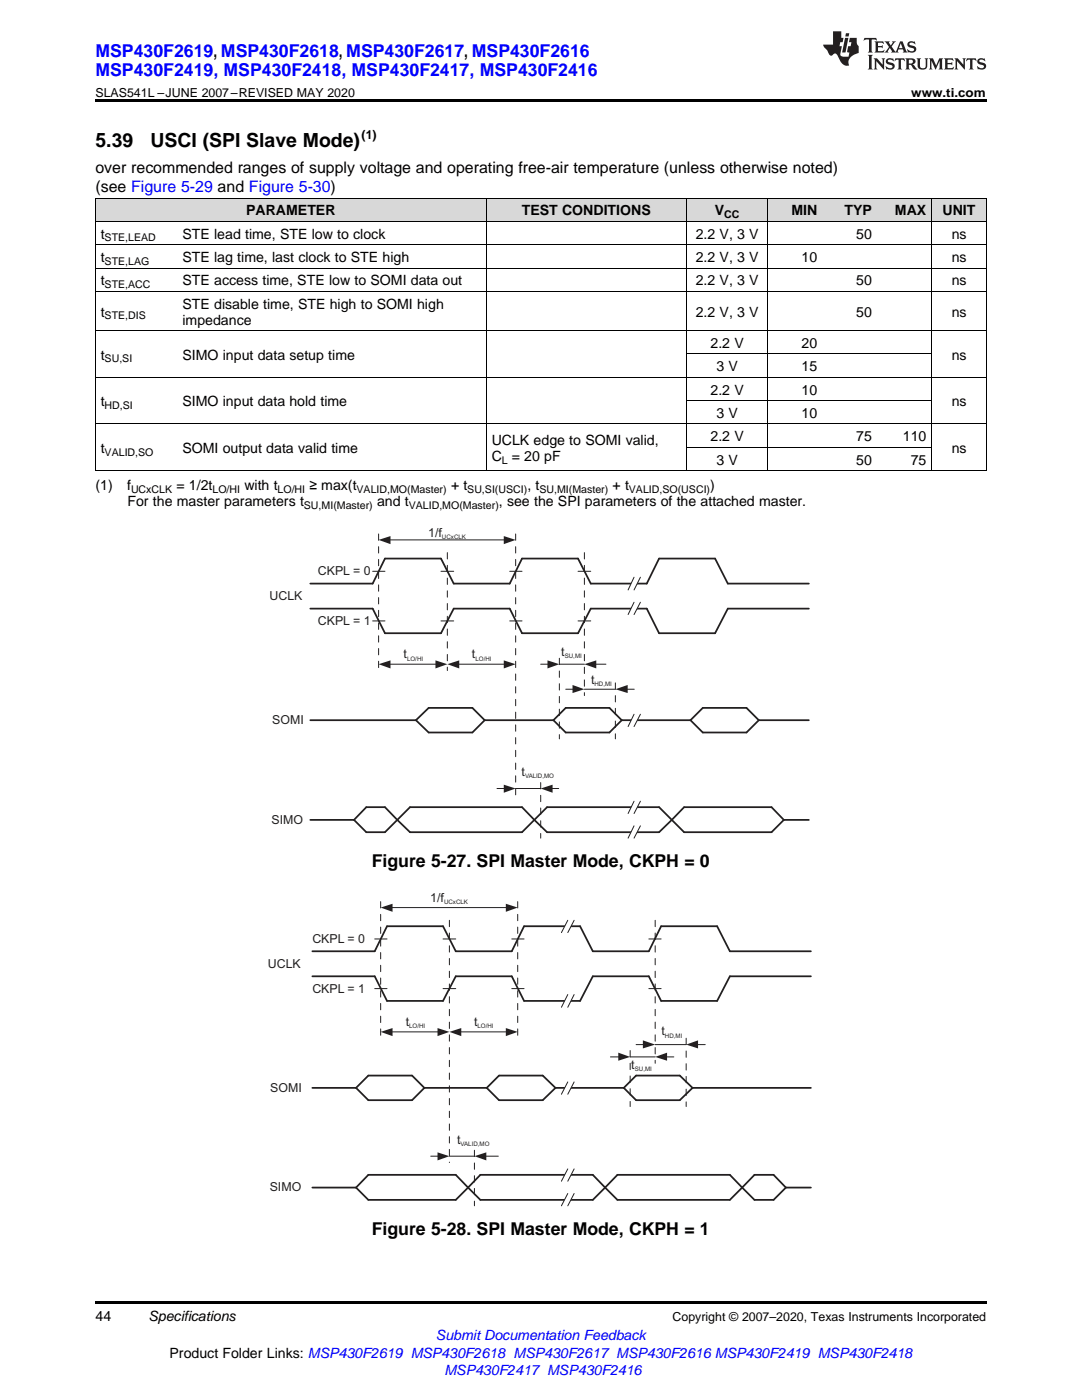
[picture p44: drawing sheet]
<svg xmlns="http://www.w3.org/2000/svg" width="216mm" height="279mm" viewBox="0 0 216 279" stroke-linecap="round" stroke-linejoin="round" font-family="sans-serif">
<defs><g id="words">
<g font-size="3.9">
<text x="19" y="29.3">5.39</text>
<text x="30" y="29.3">USCI (SPI Slave Mode)</text>
</g>
<g font-size="3.5" fill="#00f">
<text x="19" y="11.3">MSP430F2619, MSP430F2618, MSP430F2617, MSP430F2616</text>
<text x="19" y="15.2">MSP430F2419, MSP430F2418, MSP430F2417, MSP430F2416</text>
</g>
<g font-size="3.5">
<text x="74.2" y="173">Figure 5-27. SPI Master Mode, CKPH = 0</text>
<text x="74.2" y="246.4">Figure 5-28. SPI Master Mode, CKPH = 1</text>
</g>
<g font-size="3.2">
<text x="19" y="34.4">over recommended ranges of supply voltage and operating free-air temperature (unless otherwise noted)</text>
<text x="19" y="38.3">(see Figure 5-29 and Figure 5-30)</text>
</g>
<g font-size="2.8">
<text x="20.1" y="47.6">t</text>
<text x="36.4" y="47.6">STE lead time, STE low to clock</text>
<text x="49.1" y="43">PARAMETER</text>
<text x="104.1" y="43">TEST CONDITIONS</text>
<text x="138.8" y="47.6">2.2 V, 3 V</text>
<text x="142.6" y="43">V</text>
<text x="157.9" y="43">MIN</text>
<text x="168.5" y="43">TYP</text>
<text x="170.9" y="47.6">50</text>
<text x="178.6" y="43">MAX</text>
<text x="188.1" y="43">UNIT</text>
<text x="189.9" y="47.6">ns</text>
<text x="20.1" y="52.3">t</text>
<text x="36.4" y="52.3">STE lag time, last clock to STE high</text>
<text x="138.8" y="52.3">2.2 V, 3 V</text>
<text x="159.9" y="52.3">10</text>
<text x="189.9" y="52.3">ns</text>
<text x="20.1" y="56.9">t</text>
<text x="36.4" y="56.9">STE access time, STE low to SOMI data out</text>
<text x="138.8" y="56.9">2.2 V, 3 V</text>
<text x="170.9" y="56.9">50</text>
<text x="189.9" y="56.9">ns</text>
<text x="20.1" y="63.2">t</text>
<text x="36.4" y="61.6">STE disable time, STE high to SOMI high</text>
<text x="36.4" y="64.8">impedance</text>
<text x="138.8" y="63.2">2.2 V, 3 V</text>
<text x="170.9" y="63.2">50</text>
<text x="189.9" y="63.2">ns</text>
<text x="20.1" y="71.8">t</text>
<text x="36.4" y="71.8">SIMO input data setup time</text>
<text x="141.8" y="69.4">2.2 V</text>
<text x="159.9" y="69.4">20</text>
<text x="189.9" y="71.8">ns</text>
<text x="142.9" y="74.1">3 V</text>
<text x="159.9" y="74.1">15</text>
<text x="20.1" y="81.1">t</text>
<text x="36.4" y="81.1">SIMO input data hold time</text>
<text x="141.8" y="78.7">2.2 V</text>
<text x="142.9" y="83.4">3 V</text>
<text x="159.9" y="78.7">10</text>
<text x="159.9" y="83.4">10</text>
<text x="189.9" y="81.1">ns</text>
<text x="98.1" y="88.8">UCLK edge to SOMI valid,</text>
<text x="141.8" y="88.1">2.2 V</text>
<text x="170.9" y="88.1">75</text>
<text x="180.2" y="88.1">110</text>
<text x="20.1" y="90.4">t</text>
<text x="36.4" y="90.4">SOMI output data valid time</text>
<text x="98.1" y="92">C</text>
<text x="102.1" y="92">= 20 pF</text>
<text x="142.9" y="92.7">3 V</text>
<text x="170.9" y="92.7">50</text>
<text x="181.7" y="92.7">75</text>
<text x="189.9" y="90.4">ns</text>
<text x="19" y="97.9">(1)</text>
<text x="25.4" y="97.9">f</text>
<text x="25.4" y="101">For the master parameters t</text>
<text x="35.2" y="97.9">= 1/2t</text>
<text x="48.8" y="97.9">with t</text>
<text x="61.7" y="97.9">≥ max(t</text>
<text x="75.2" y="101">and t</text>
<text x="90" y="97.9">+ t</text>
<text x="99.5" y="101">, see the SPI parameters of the attached master.</text>
<text x="105.2" y="97.9">, t</text>
<text x="122.2" y="97.9">+ t</text>
<text x="141.7" y="97.9">)</text>
<text x="19" y="263.6">44</text>
<text x="29.6" y="263.6">Specifications</text>
<text x="33.8" y="270.9">Product Folder Links: MSP430F2619 MSP430F2618 MSP430F2617 MSP430F2616 MSP430F2419 MSP430F2418</text>
</g>
<g font-size="2.8" fill="#00f">
<text x="87" y="267.4">Submit Documentation Feedback</text>
<text x="88.7" y="274.5">MSP430F2417 MSP430F2416</text>
</g>
<g font-size="2.5">
<text x="19" y="19.3">SLAS541L –JUNE 2007–REVISED MAY 2020</text>
<text x="181.8" y="19.3">www.ti.com</text>
<text x="72.1" y="27.7">(1)</text>
<text x="134.2" y="263.6">Copyright © 2007–2020, Texas Instruments Incorporated</text>
</g>
<g font-size="2.5" fill="#231f20">
<text x="85.4" y="107.1">1/f</text>
<text x="53.8" y="119.8">UCLK</text>
<text x="63.4" y="114.8">CKPL = 0</text>
<text x="63.4" y="124.8">CKPL = 1</text>
<text x="80.5" y="131.4">t</text>
<text x="94.2" y="131.4">t</text>
<text x="112" y="130.9">t</text>
<text x="117.9" y="136.5">t</text>
<text x="54.3" y="144.6">SOMI</text>
<text x="104.1" y="154.8">t</text>
<text x="54.2" y="164.4">SIMO</text>
<text x="85.9" y="179.9">1/f</text>
<text x="62.3" y="188.2">CKPL = 0</text>
<text x="53.4" y="193.2">UCLK</text>
<text x="62.3" y="198.1">CKPL = 1</text>
<text x="80.9" y="204.7">t</text>
<text x="94.6" y="204.7">t</text>
<text x="132" y="206.6">t</text>
<text x="126" y="213.3">t</text>
<text x="53.9" y="217.9">SOMI</text>
<text x="91.2" y="228.3">t</text>
<text x="53.8" y="237.8">SIMO</text>
</g>
<g font-size="2.1">
<text x="144.5" y="43.5">CC</text>
<text x="20.9" y="48.2">STE,LEAD</text>
<text x="20.9" y="52.8">STE,LAG</text>
<text x="20.9" y="57.5">STE,ACC</text>
<text x="20.9" y="63.7">STE,DIS</text>
<text x="20.9" y="72.3">SU,SI</text>
<text x="20.9" y="81.6">HD,SI</text>
<text x="20.9" y="90.9">VALID,SO</text>
<text x="100.1" y="92.5">L</text>
<text x="26.1" y="98.4">UCxCLK</text>
<text x="42.4" y="98.4">LO/HI</text>
<text x="55.4" y="98.4">LO/HI</text>
<text x="60.6" y="101.6">SU,MI(Master)</text>
<text x="71.2" y="98.4">VALID,MO(Master)</text>
<text x="81.6" y="101.6">VALID,MO(Master)</text>
<text x="93.2" y="98.4">SU,SI(USCI)</text>
<text x="107.6" y="98.4">SU,MI(Master)</text>
<text x="125.5" y="98.4">VALID,SO(USCI)</text>
</g>
<g font-size="1.2" fill="#231f20">
<text x="88.2" y="107.6">UCxCLK</text>
<text x="81.2" y="131.9">LO/HI</text>
<text x="94.9" y="131.9">LO/HI</text>
<text x="112.7" y="131.4">SU,MI</text>
<text x="118.6" y="136.9">HD,MI</text>
<text x="104.8" y="155.3">VALID,MO</text>
<text x="88.6" y="180.4">UCxCLK</text>
<text x="81.6" y="205.2">LO/HI</text>
<text x="95.3" y="205.2">LO/HI</text>
<text x="132.7" y="207.1">HD,MI</text>
<text x="126.7" y="213.8">SU,MI</text>
<text x="91.9" y="228.8">VALID,MO</text>
</g>
</g></defs>
<g fill="#d8d8d8">
<path d="M19 39.6h16.3v4.6h-16.3z"/>
<path d="M35.3 39.6h61.7v4.6h-61.7z"/>
<path d="M97 39.6h39.9v4.6h-39.9z"/>
<path d="M136.9 39.6h16.4v4.6h-16.4z"/>
<path d="M153.3 39.6h10.9v4.6h-10.9z"/>
<path d="M164.2 39.6h10.8v4.6h-10.8z"/>
<path d="M175 39.6h10.9v4.6h-10.9z"/>
<path d="M185.9 39.6h10.9v4.6h-10.9z"/>
</g>
<path d="M19 259.7h177.8v.5h-177.8z" fill="#000"/>
<path d="M62.3 189.8h12.5l2.4-4.9h11.2l2.5 4.9h11.2l2.5-4.9h11.1l2.6 4.9h11.2l2.4-4.9h11.2l2.5 4.9h16.2M62.3 194.8h12.5l2.4 5h11.2l2.5-5h11.2l2.5 5h11.1l2.6-5h11.2l2.4 5h11.2l2.5-5h16.2M62.3 217.1h99.5M62.3 237h99.5" fill="none" stroke="#231f20" stroke-width=".35"/>
<path d="M76 179.9v27.3" fill="none" stroke="#231f20" stroke-width=".2" stroke-dasharray="1.3 1.3"/>
<path d="M74.8 187.4h2.4M74.8 197.3h2.4" fill="none" stroke="#231f20" stroke-width=".2"/>
<path d="M73.5 234.5h17.4l2.5 2.5-2.5 2.5h-17.4l-2.5-2.5z" fill-rule="evenodd" fill="#fff"/>
<path d="M73.5 234.5h17.4l2.5 2.5-2.5 2.5h-17.4l-2.5-2.5z" fill="none" stroke="#231f20" stroke-width=".35"/>
<path d="M95.9 234.5h22.4l2.4 2.5-2.4 2.5h-22.4l-2.5-2.5z" fill-rule="evenodd" fill="#fff"/>
<path d="M95.9 234.5h22.4l2.4 2.5-2.4 2.5h-22.4l-2.5-2.5z" fill="none" stroke="#231f20" stroke-width=".35"/>
<path d="M89.7 183.7v48.3" fill="none" stroke="#231f20" stroke-width=".2" stroke-dasharray="1.3 1.3"/>
<path d="M88.4 187.4h2.5M88.4 197.3h2.5" fill="none" stroke="#231f20" stroke-width=".2"/>
<path d="M73.5 214.7h8.7l2.5 2.4-2.5 2.5h-8.7l-2.5-2.5z" fill-rule="evenodd" fill="#fff"/>
<path d="M73.5 214.7h8.7l2.5 2.4-2.5 2.5h-8.7l-2.5-2.5z" fill="none" stroke="#231f20" stroke-width=".35"/>
<path d="M113.3 183.7h1.3l-1.3 2.4h-1.3z" fill-rule="evenodd" fill="#fff"/>
<path d="M113.3 183.7l-1.3 2.4M114.6 183.7l-1.3 2.4" fill="none" stroke="#231f20" stroke-width=".2"/>
<path d="M113.3 233.3h1.3l-1.3 2.4h-1.3z" fill-rule="evenodd" fill="#fff"/>
<path d="M113.3 233.3l-1.3 2.4M114.6 233.3l-1.3 2.4" fill="none" stroke="#231f20" stroke-width=".2"/>
<path d="M150.5 234.5h3.9l2.4 2.5-2.4 2.5h-3.9l-2.4-2.5z" fill-rule="evenodd" fill="#fff"/>
<path d="M150.5 234.5h3.9l2.4 2.5-2.4 2.5h-3.9l-2.4-2.5z" fill="none" stroke="#231f20" stroke-width=".35"/>
<path d="M103.3 179.9v27.3" fill="none" stroke="#231f20" stroke-width=".2" stroke-dasharray="1.3 1.3"/>
<path d="M78.2 181.1h22.9M102.1 187.4h2.5M102.1 197.3h2.5" fill="none" stroke="#231f20" stroke-width=".2"/>
<g fill="#231f20">
<path d="M100.9 180.4l2.4 .7-2.4 .9z"/>
<path d="M76 181.1l2.3-.7v1.6z"/>
</g>
<path d="M78.2 205.9h9.3" fill="none" stroke="#231f20" stroke-width=".2"/>
<g fill="#231f20">
<path d="M87.3 205.2l2.4 .7-2.4 .9z"/>
<path d="M76 205.9l2.3-.7v1.6z"/>
</g>
<path d="M91.9 205.9h9.2" fill="none" stroke="#231f20" stroke-width=".2"/>
<g fill="#231f20">
<path d="M100.9 205.2l2.4 .7-2.4 .9z"/>
<path d="M89.7 205.9l2.3-.7v1.6z"/>
</g>
<path d="M99.6 214.7h8.7l2.5 2.4-2.5 2.5h-8.7l-2.5-2.5z" fill-rule="evenodd" fill="#fff"/>
<path d="M99.6 214.7h8.7l2.5 2.4-2.5 2.5h-8.7l-2.5-2.5z" fill="none" stroke="#231f20" stroke-width=".35"/>
<path d="M113.3 198.5h1.3l-1.3 2.5h-1.3z" fill-rule="evenodd" fill="#fff"/>
<path d="M113.3 198.5l-1.3 2.5M114.6 198.5l-1.3 2.5" fill="none" stroke="#231f20" stroke-width=".2"/>
<path d="M126.9 214.7h8.7l2.6 2.4-2.6 2.5h-8.7l-2.4-2.5z" fill-rule="evenodd" fill="#fff"/>
<path d="M126.9 214.7h8.7l2.6 2.4-2.6 2.5h-8.7l-2.4-2.5z" fill="none" stroke="#231f20" stroke-width=".35"/>
<path d="M130.7 183.7v28.5" fill="none" stroke="#231f20" stroke-width=".2" stroke-dasharray="1.3 1.3"/>
<path d="M129.5 187.4h2.4M129.5 197.3h2.4M121.8 210.9h1.7" fill="none" stroke="#231f20" stroke-width=".2"/>
<path d="M123.4 210.1l2.3 .8-2.3 .8z" fill="#231f20"/>
<path d="M125.7 210.9h5M132.9 210.9h1.6" fill="none" stroke="#231f20" stroke-width=".2"/>
<path d="M125.7 209.7v11.1M136.9 207.2v13.6" fill="none" stroke="#231f20" stroke-width=".2" stroke-dasharray="1.3 1.3"/>
<path d="M130.7 210.9l2.4-.8v1.6z" fill="#231f20"/>
<path d="M139.1 208.5h1.6" fill="none" stroke="#231f20" stroke-width=".2"/>
<path d="M136.9 208.5l2.4-.9v1.6z" fill="#231f20"/>
<path d="M126.9 208.5h1.5" fill="none" stroke="#231f20" stroke-width=".2"/>
<path d="M128.3 207.6l2.4 .9-2.4 .7z" fill="#231f20"/>
<path d="M130.7 208.5h6.2" fill="none" stroke="#231f20" stroke-width=".2"/>
<path d="M123.2 234.5h22.4l2.5 2.5-2.5 2.5h-22.4l-2.5-2.5z" fill-rule="evenodd" fill="#fff"/>
<path d="M123.2 234.5h22.4l2.5 2.5-2.5 2.5h-22.4l-2.5-2.5z" fill="none" stroke="#231f20" stroke-width=".35"/>
<path d="M113.3 238.2h1.3l-1.3 2.4h-1.3z" fill-rule="evenodd" fill="#fff"/>
<path d="M96.8 230.7h2.6M113.3 238.2l-1.3 2.4M114.6 238.2l-1.3 2.4" fill="none" stroke="#231f20" stroke-width=".2"/>
<path d="M94.7 230.7l2.3-.7v1.6z" fill="#231f20"/>
<path d="M85.9 230.7h1.6" fill="none" stroke="#231f20" stroke-width=".2"/>
<path d="M87.3 230l2.4 .7-2.4 .9z" fill="#231f20"/>
<path d="M89.7 230.7h5" fill="none" stroke="#231f20" stroke-width=".2"/>
<path d="M94.7 229.6v11" fill="none" stroke="#231f20" stroke-width=".2" stroke-dasharray="1.3 1.3"/>
<path d="M113.3 215.9h1.3l-1.3 2.5h-1.3z" fill-rule="evenodd" fill="#fff"/>
<path d="M74.4 114h2.4M74.4 123.9h2.4M113.3 215.9l-1.3 2.5M114.6 215.9l-1.3 2.5" fill="none" stroke="#231f20" stroke-width=".2"/>
<path d="M61.9 116.5h12.5l2.4-5h11.2l2.5 5h11.2l2.5-5h11.1l2.6 5h11.2l2.4-5h11.2l2.5 5h16.2M61.9 121.5h12.5l2.4 4.9h11.2l2.5-4.9h11.2l2.5 4.9h11.1l2.6-4.9h11.2l2.4 4.9h11.2l2.5-4.9h16.2M61.9 143.7h99.5M61.9 163.6h99.5" fill="none" stroke="#231f20" stroke-width=".35"/>
<path d="M75.5 106.6v27.2" fill="none" stroke="#231f20" stroke-width=".2" stroke-dasharray="1.3 1.3"/>
<path d="M136.5 161.1h17.4l2.5 2.5-2.5 2.5h-17.4l-2.4-2.5z" fill-rule="evenodd" fill="#fff"/>
<path d="M136.5 161.1h17.4l2.5 2.5-2.5 2.5h-17.4l-2.4-2.5z" fill="none" stroke="#231f20" stroke-width=".35"/>
<path d="M81.8 161.1h22.4l2.4 2.5-2.4 2.5h-22.4l-2.5-2.5z" fill-rule="evenodd" fill="#fff"/>
<path d="M81.8 161.1h22.4l2.4 2.5-2.4 2.5h-22.4l-2.5-2.5z" fill="none" stroke="#231f20" stroke-width=".35"/>
<path d="M89.3 110.3v23.5" fill="none" stroke="#231f20" stroke-width=".2" stroke-dasharray="1.3 1.3"/>
<path d="M88 114h2.5M88 123.9h2.5" fill="none" stroke="#231f20" stroke-width=".2"/>
<path d="M83 143.7l2.5-2.4h8.8l2.4 2.4-2.4 2.5h-8.8z" fill-rule="evenodd" fill="#fff"/>
<path d="M83 143.7l2.5-2.4h8.8l2.4 2.4-2.4 2.5h-8.8z" fill="none" stroke="#231f20" stroke-width=".35"/>
<path d="M126.5 115.2h1.3l-1.3 2.5h-1.2z" fill-rule="evenodd" fill="#fff"/>
<path d="M77.7 107.7h23M101.7 114h2.5M126.5 115.2l-1.2 2.5M127.8 115.2l-1.3 2.5M101.7 123.9h2.5" fill="none" stroke="#231f20" stroke-width=".2"/>
<path d="M102.9 106.6v52" fill="none" stroke="#231f20" stroke-width=".2" stroke-dasharray="1.3 1.3"/>
<g fill="#231f20">
<path d="M100.5 107l2.4 .7-2.4 .9z"/>
<path d="M75.5 107.7l2.4-.7v1.6z"/>
</g>
<path d="M77.7 132.6h9.4" fill="none" stroke="#231f20" stroke-width=".2"/>
<g fill="#231f20">
<path d="M86.9 131.8l2.4 .8-2.4 .8z"/>
<path d="M75.5 132.6l2.4-.8v1.6z"/>
</g>
<path d="M91.5 132.6h9.2" fill="none" stroke="#231f20" stroke-width=".2"/>
<g fill="#231f20">
<path d="M100.5 131.8l2.4 .8-2.4 .8z"/>
<path d="M89.3 132.6l2.3-.8v1.6z"/>
</g>
<path d="M137.8 143.7l2.4-2.4h8.8l2.4 2.4-2.4 2.5h-8.8z" fill-rule="evenodd" fill="#fff"/>
<path d="M137.8 143.7l2.4-2.4h8.8l2.4 2.4-2.4 2.5h-8.8z" fill="none" stroke="#231f20" stroke-width=".35"/>
<path d="M126.5 120.2h1.3l-1.3 2.4h-1.2z" fill-rule="evenodd" fill="#fff"/>
<path d="M126.5 120.2l-1.2 2.4M127.8 120.2l-1.3 2.4" fill="none" stroke="#231f20" stroke-width=".2"/>
<path d="M110.4 143.7l2.5-2.4h8.7l2.5 2.4-2.5 2.5h-8.7z" fill-rule="evenodd" fill="#fff"/>
<path d="M110.4 143.7l2.5-2.4h8.7l2.5 2.4-2.5 2.5h-8.7z" fill="none" stroke="#231f20" stroke-width=".35"/>
<path d="M116.6 110.3v28.5" fill="none" stroke="#231f20" stroke-width=".2" stroke-dasharray="1.3 1.3"/>
<path d="M115.3 114h2.6M107.9 132.6h1.5M115.3 123.9h2.6" fill="none" stroke="#231f20" stroke-width=".2"/>
<path d="M109.2 131.8l2.4 .8-2.4 .8z" fill="#231f20"/>
<path d="M111.6 132.6h5M118.8 132.6h2.1" fill="none" stroke="#231f20" stroke-width=".2"/>
<path d="M111.6 131.4v16.1M122.8 136.3v11.2" fill="none" stroke="#231f20" stroke-width=".2" stroke-dasharray="1.3 1.3"/>
<path d="M116.6 132.6l2.4-.8v1.6z" fill="#231f20"/>
<path d="M125 137.6h1.6" fill="none" stroke="#231f20" stroke-width=".2"/>
<path d="M122.8 137.6l2.4-.9v1.6z" fill="#231f20"/>
<path d="M112.9 137.6h1.5" fill="none" stroke="#231f20" stroke-width=".2"/>
<path d="M114.2 136.7l2.4 .9-2.4 .7z" fill="#231f20"/>
<path d="M116.6 137.6h6.2" fill="none" stroke="#231f20" stroke-width=".2"/>
<path d="M109.2 161.1h22.3l2.6 2.5-2.6 2.5h-22.3l-2.6-2.5z" fill-rule="evenodd" fill="#fff"/>
<path d="M109.2 161.1h22.3l2.6 2.5-2.6 2.5h-22.3l-2.6-2.5z" fill="none" stroke="#231f20" stroke-width=".35"/>
<path d="M126.5 164.8h1.3l-1.3 2.5h-1.2z" fill-rule="evenodd" fill="#fff"/>
<path d="M110.1 157.4h1.4M126.5 164.8l-1.2 2.5M127.8 164.8l-1.3 2.5" fill="none" stroke="#231f20" stroke-width=".2"/>
<path d="M107.9 157.4l2.4-.8v1.6z" fill="#231f20"/>
<path d="M99.2 157.4h1.5" fill="none" stroke="#231f20" stroke-width=".2"/>
<path d="M100.5 156.6l2.4 .8-2.4 .8z" fill="#231f20"/>
<path d="M102.9 157.4h5" fill="none" stroke="#231f20" stroke-width=".2"/>
<path d="M107.9 156.2v11.1" fill="none" stroke="#231f20" stroke-width=".2" stroke-dasharray="1.3 1.3"/>
<path d="M126.5 159.9h1.3l-1.3 2.5h-1.2z" fill-rule="evenodd" fill="#fff"/>
<path d="M126.5 159.9l-1.2 2.5M127.8 159.9l-1.3 2.5" fill="none" stroke="#231f20" stroke-width=".2"/>
<path d="M73.1 161.1h3.7l2.5 2.5-2.5 2.5h-3.7l-2.5-2.5z" fill-rule="evenodd" fill="#fff"/>
<path d="M73.1 161.1h3.7l2.5 2.5-2.5 2.5h-3.7l-2.5-2.5z" fill="none" stroke="#231f20" stroke-width=".35"/>
<path d="M126.5 142.5h1.3l-1.3 2.5h-1.2z" fill-rule="evenodd" fill="#fff"/>
<path d="M126.5 142.5l-1.2 2.5M127.8 142.5l-1.3 2.5" fill="none" stroke="#231f20" stroke-width=".2"/>
<g fill="none" stroke="#000" stroke-width=".2">
<path d="M19 39.5h177.8M19.1 39.6v54.4M97 39.6v54.4M136.9 39.6v54.4M153.2 39.6v54.4M185.9 39.6v54.4M196.8 39.6v54.4M19 58.2h177.8M19 53.5h177.8M19 48.8h177.8M19 44.2h177.8M19 75.3h177.8"/>
<path d="M19 66h177.8M136.9 80h49M136.9 70.6h49M19 93.9h177.8M19 84.6h177.8M136.9 89.3h49"/>
</g>
<path d="M19 19.9h177.8v.5h-177.8z" fill="#000"/>
<g fill="#231f20">
<path d="M172.5 7.6l-.1 .5 .4-.2h.6v.1v2.1l-.2 .4h.9l-.2-.4v-2.1l.1-.1h.5l.5 .2-.2-.5zM174.5 8.3l.2 .3v1.5l-.2 .4h1.8l.2-.6a1.04 1.04 0 0 1-1.3 .2v-.7h.6l.3 .2v-.6l-.3 .2h-.6v-.6l.8-.1 .4 .3-.2-.5zM176.5 8.3l.9 1.1-.9 1.1h.8l-.2-.2 .4-.7 .5 .7-.2 .2h1.5l-.2-.2 .2-.4h.9l.1 .4-.2 .2h1l-.3-.3-.7-1.9h-.5l-.9 2-.8-1 .9-1h-.8l.1 .3-.4 .5-.3-.6 .1-.2zM179.7 8.6l.4 1h-.7zM181.3 8.4a.63 .63 0 0 0-.2 .7 .63 .63 0 0 0 .6 .4l.6 .2 .1 .2a.75 .75 0 0 1-.7 .4 .75 .75 0 0 1-.6-.5l.1 .7 .1-.1a1.11 1.11 0 0 0 1.5-.6 1.13 1.13 0 0 0-1.2-.8l-.1-.4a1.04 1.04 0 0 1 1.2 .2l-.2-.5-.2 .1-.4-.2zM173.2 10.9l.2 .4v2.2l-.2 .4h1l-.3-.4v-2.2l.3-.4zM174.3 11.6l.3 .4v1.5l-.3 .4h.8l-.2-.4v-1.3l1.5 1.7v-1.9l.2-.4h-.7l.2 .4v.9l-1.1-1.3zM177 11.8a.62 .62 0 0 0-.2 .7 .62 .62 0 0 0 .6 .4l.6 .1 .1 .3a.76 .76 0 0 1-.7 .3 .76 .76 0 0 1-.7-.4l.2 .7 .1-.1a1.11 1.11 0 0 0 1.5-.6 1.13 1.13 0 0 0-1.2-.8l-.1-.4a1.04 1.04 0 0 1 1.2 .2l-.2-.6-.2 .1-.5-.1zM178.7 11.6l-.2 .6a.61 .61 0 0 1 .8-.3v1.6l-.2 .4h.9l-.2-.4v-1.6a.63 .63 0 0 1 .7 .3l-.1-.6zM180.6 11.6l.3 .4v1.5l-.3 .4h1l-.2-.2-.1-.8 .6 .2a.76 .76 0 0 0 1.2 .7l-1-1a.58 .58 0 0 0 .6-.5 .58 .58 0 0 0-.5-.6zM181.4 11.9h.1a.45 .45 0 0 1 .5 .1 .45 .45 0 0 1 .1 .5l-.8 .2zM182.9 11.6l.2 .2a2.17 2.17 0 0 0 .3 1.9 .99 .99 0 0 0 1.6-.6v-1.1l.2-.4h-.7l.2 .2a1.92 1.92 0 0 1-.2 1.8 .6 .6 0 0 1-.9-.5v-1.1l.2-.4zM185.4 11.6l.2 .4v1.5l-.2 .4h.7l-.2-.4v-1.4l.8 1.8 .8-1.8v1.4l-.2 .4h.9l-.2-.4v-1.5l.2-.4h-.8l-.6 1.5-.6-1.5zM188.4 11.6l.2 .4v1.5l-.2 .4h1.8l.1-.6a1.04 1.04 0 0 1-1.2 .1v-.6h.5l.4 .2v-.6l-.4 .2h-.5v-.7h.8l.3 .3-.1-.6zM190.5 11.6l.2 .4v1.5l-.2 .4h.7l-.2-.4v-1.3l1.5 1.7v-1.9l.2-.4h-.7l.2 .4v.9l-1.1-1.3zM192.9 11.6l-.1 .6a.61 .61 0 0 1 .7-.3l.1 1.6-.3 .4h1l-.3-.4 .1-1.6a.63 .63 0 0 1 .7 .3l-.1-.6zM195.2 11.8a.62 .62 0 0 0-.2 .7 .62 .62 0 0 0 .6 .4l.6 .1 .1 .3a.76 .76 0 0 1-.7 .3 .76 .76 0 0 1-.6-.4l.1 .7 .1-.1a1.11 1.11 0 0 0 1.6-.6 1.13 1.13 0 0 0-1.3-.8l-.1-.4a1.04 1.04 0 0 1 1.2 .2l-.1-.6-.2 .1-.5-.1z"/>
<path d="M166.2 6.3v2.6h-1.9v.4l.8 .9a.91 .91 0 0 0 1 .8 .56 .56 0 0 1 .5-.3 .56 .56 0 0 1 .5 .3l.4 .8a1.53 1.53 0 0 0 1.9 1.2 1.54 1.54 0 0 1 1-2.1l.9-.3v-1.4a1.52 1.52 0 0 1-.4-1.6h-1.3l-.2 .8h.5l-.2 .8h-.5l-.1 1v.2l.4 .1-.2 .8a1.93 1.93 0 0 1-1.6-.3l.3-1.8h-.5l.2-.8h.4l.2-.8h-.4v-1.3zM168.6 7.6l-.6 2.9h.7l.6-2.9zM168.8 6.6l-.1 .7h.6l.2-.7z"/>
</g>
<use href="#words"/>
</svg>
